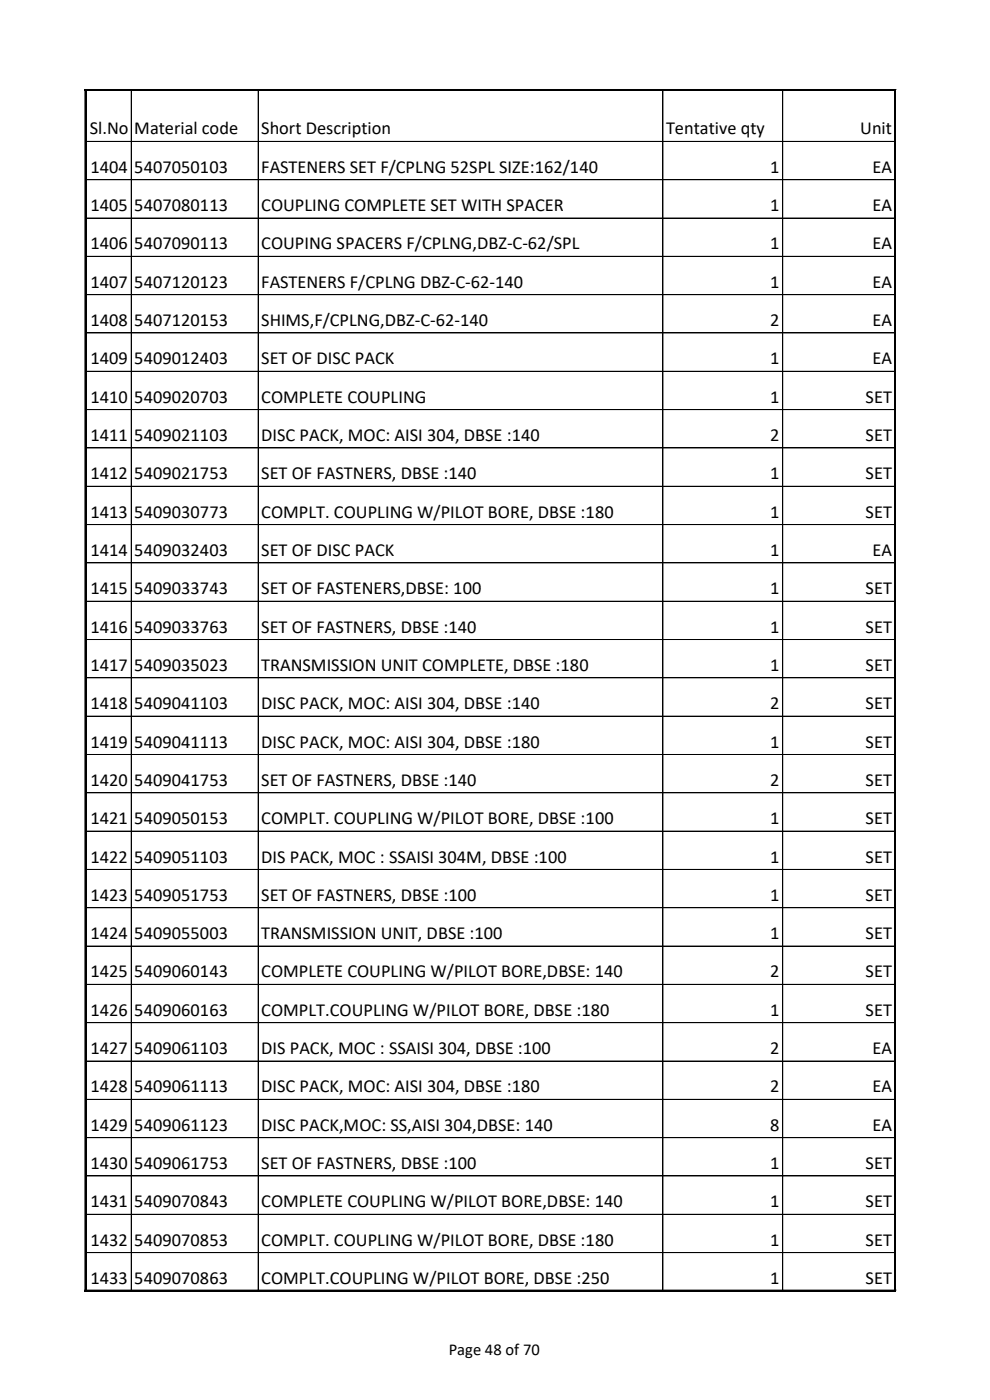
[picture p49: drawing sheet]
<svg xmlns="http://www.w3.org/2000/svg" width="210mm" height="297mm" viewBox="0 0 210 297" stroke-linecap="round" stroke-linejoin="round" font-family="sans-serif">
<defs><g id="words">
<g font-size="3.9">
<text x="19" y="28.5">Sl.No</text>
<text x="28.5" y="28.5">Material code</text>
<text x="55.4" y="28.5">Short Description</text>
<text x="141.3" y="28.5">Tentative qty</text>
<text x="182.5" y="28.5">Unit</text>
<text x="19.2" y="36.7">1404</text>
<text x="28.5" y="36.7">5407050103</text>
<text x="55.4" y="36.7">FASTENERS SET F/CPLNG 52SPL SIZE:162/140</text>
<text x="163.4" y="36.7">1</text>
<text x="185.1" y="36.7">EA</text>
<text x="19.2" y="44.8">1405</text>
<text x="28.5" y="44.8">5407080113</text>
<text x="55.4" y="44.8">COUPLING COMPLETE SET WITH SPACER</text>
<text x="163.4" y="44.8">1</text>
<text x="185.1" y="44.8">EA</text>
<text x="19.2" y="52.9">1406</text>
<text x="28.5" y="52.9">5407090113</text>
<text x="55.4" y="52.9">COUPING SPACERS F/CPLNG,DBZ-C-62/SPL</text>
<text x="163.4" y="52.9">1</text>
<text x="185.1" y="52.9">EA</text>
<text x="19.2" y="61.1">1407</text>
<text x="28.5" y="61.1">5407120123</text>
<text x="55.4" y="61.1">FASTENERS F/CPLNG DBZ-C-62-140</text>
<text x="163.4" y="61.1">1</text>
<text x="185.1" y="61.1">EA</text>
<text x="19.2" y="69.2">1408</text>
<text x="28.5" y="69.2">5407120153</text>
<text x="55.4" y="69.2">SHIMS,F/CPLNG,DBZ-C-62-140</text>
<text x="163.4" y="69.2">2</text>
<text x="185.1" y="69.2">EA</text>
<text x="19.2" y="77.3">1409</text>
<text x="28.5" y="77.3">5409012403</text>
<text x="55.4" y="77.3">SET OF DISC PACK</text>
<text x="163.4" y="77.3">1</text>
<text x="185.1" y="77.3">EA</text>
<text x="19.2" y="85.4">1410</text>
<text x="28.5" y="85.4">5409020703</text>
<text x="55.4" y="85.4">COMPLETE COUPLING</text>
<text x="163.4" y="85.4">1</text>
<text x="183.6" y="85.4">SET</text>
<text x="19.2" y="93.6">1411</text>
<text x="28.5" y="93.6">5409021103</text>
<text x="55.4" y="93.6">DISC PACK, MOC: AISI 304, DBSE :140</text>
<text x="163.4" y="93.6">2</text>
<text x="183.6" y="93.6">SET</text>
<text x="19.2" y="101.7">1412</text>
<text x="28.5" y="101.7">5409021753</text>
<text x="55.4" y="101.7">SET OF FASTNERS, DBSE :140</text>
<text x="163.4" y="101.7">1</text>
<text x="183.6" y="101.7">SET</text>
<text x="19.2" y="109.8">1413</text>
<text x="28.5" y="109.8">5409030773</text>
<text x="55.4" y="109.8">COMPLT. COUPLING W/PILOT BORE, DBSE :180</text>
<text x="163.4" y="109.8">1</text>
<text x="183.6" y="109.8">SET</text>
<text x="19.2" y="118">1414</text>
<text x="28.5" y="118">5409032403</text>
<text x="55.4" y="118">SET OF DISC PACK</text>
<text x="163.4" y="118">1</text>
<text x="185.1" y="118">EA</text>
<text x="19.2" y="126.1">1415</text>
<text x="28.5" y="126.1">5409033743</text>
<text x="55.4" y="126.1">SET OF FASTENERS,DBSE: 100</text>
<text x="163.4" y="126.1">1</text>
<text x="183.6" y="126.1">SET</text>
<text x="19.2" y="134.2">1416</text>
<text x="28.5" y="134.2">5409033763</text>
<text x="55.4" y="134.2">SET OF FASTNERS, DBSE :140</text>
<text x="163.4" y="134.2">1</text>
<text x="183.6" y="134.2">SET</text>
<text x="19.2" y="142.3">1417</text>
<text x="28.5" y="142.3">5409035023</text>
<text x="55.4" y="142.3">TRANSMISSION UNIT COMPLETE, DBSE :180</text>
<text x="163.4" y="142.3">1</text>
<text x="183.6" y="142.3">SET</text>
<text x="19.2" y="150.5">1418</text>
<text x="28.5" y="150.5">5409041103</text>
<text x="55.4" y="150.5">DISC PACK, MOC: AISI 304, DBSE :140</text>
<text x="163.4" y="150.5">2</text>
<text x="183.6" y="150.5">SET</text>
<text x="19.2" y="158.6">1419</text>
<text x="28.5" y="158.6">5409041113</text>
<text x="55.4" y="158.6">DISC PACK, MOC: AISI 304, DBSE :180</text>
<text x="163.4" y="158.6">1</text>
<text x="183.6" y="158.6">SET</text>
<text x="19.2" y="166.7">1420</text>
<text x="28.5" y="166.7">5409041753</text>
<text x="55.4" y="166.7">SET OF FASTNERS, DBSE :140</text>
<text x="163.4" y="166.7">2</text>
<text x="183.6" y="166.7">SET</text>
<text x="19.2" y="174.9">1421</text>
<text x="28.5" y="174.9">5409050153</text>
<text x="55.4" y="174.9">COMPLT. COUPLING W/PILOT BORE, DBSE :100</text>
<text x="163.4" y="174.9">1</text>
<text x="183.6" y="174.9">SET</text>
<text x="19.2" y="183">1422</text>
<text x="28.5" y="183">5409051103</text>
<text x="55.4" y="183">DIS PACK, MOC : SSAISI 304M, DBSE :100</text>
<text x="163.4" y="183">1</text>
<text x="183.6" y="183">SET</text>
<text x="19.2" y="191.1">1423</text>
<text x="28.5" y="191.1">5409051753</text>
<text x="55.4" y="191.1">SET OF FASTNERS, DBSE :100</text>
<text x="163.4" y="191.1">1</text>
<text x="183.6" y="191.1">SET</text>
<text x="19.2" y="199.2">1424</text>
<text x="28.5" y="199.2">5409055003</text>
<text x="55.4" y="199.2">TRANSMISSION UNIT, DBSE :100</text>
<text x="163.4" y="199.2">1</text>
<text x="183.6" y="199.2">SET</text>
<text x="19.2" y="207.4">1425</text>
<text x="28.5" y="207.4">5409060143</text>
<text x="55.4" y="207.4">COMPLETE COUPLING W/PILOT BORE,DBSE: 140</text>
<text x="163.4" y="207.4">2</text>
<text x="183.6" y="207.4">SET</text>
<text x="19.2" y="215.5">1426</text>
<text x="28.5" y="215.5">5409060163</text>
<text x="55.4" y="215.5">COMPLT.COUPLING W/PILOT BORE, DBSE :180</text>
<text x="163.4" y="215.5">1</text>
<text x="183.6" y="215.5">SET</text>
<text x="19.2" y="223.6">1427</text>
<text x="28.5" y="223.6">5409061103</text>
<text x="55.4" y="223.6">DIS PACK, MOC : SSAISI 304, DBSE :100</text>
<text x="163.4" y="223.6">2</text>
<text x="185.1" y="223.6">EA</text>
<text x="19.2" y="231.8">1428</text>
<text x="28.5" y="231.8">5409061113</text>
<text x="55.4" y="231.8">DISC PACK, MOC: AISI 304, DBSE :180</text>
<text x="163.4" y="231.8">2</text>
<text x="185.1" y="231.8">EA</text>
<text x="19.2" y="239.9">1429</text>
<text x="28.5" y="239.9">5409061123</text>
<text x="55.4" y="239.9">DISC PACK,MOC: SS,AISI 304,DBSE: 140</text>
<text x="163.4" y="239.9">8</text>
<text x="185.1" y="239.9">EA</text>
<text x="19.2" y="248">1430</text>
<text x="28.5" y="248">5409061753</text>
<text x="55.4" y="248">SET OF FASTNERS, DBSE :100</text>
<text x="163.4" y="248">1</text>
<text x="183.6" y="248">SET</text>
<text x="19.2" y="256.2">1431</text>
<text x="28.5" y="256.2">5409070843</text>
<text x="55.4" y="256.2">COMPLETE COUPLING W/PILOT BORE,DBSE: 140</text>
<text x="163.4" y="256.2">1</text>
<text x="183.6" y="256.2">SET</text>
<text x="19.2" y="264.3">1432</text>
<text x="28.5" y="264.3">5409070853</text>
<text x="55.4" y="264.3">COMPLT. COUPLING W/PILOT BORE, DBSE :180</text>
<text x="163.4" y="264.3">1</text>
<text x="183.6" y="264.3">SET</text>
<text x="19.2" y="272.4">1433</text>
<text x="28.5" y="272.4">5409070863</text>
<text x="55.4" y="272.4">COMPLT.COUPLING W/PILOT BORE, DBSE :250</text>
<text x="163.4" y="272.4">1</text>
<text x="183.6" y="272.4">SET</text>
</g>
<text font-size="3.5" x="95.2" y="287.5">Page 48 of 70</text>
</g></defs>
<g fill="none" stroke="#000" stroke-width=".21">
<path d="M27.8 19.3v10.7M54.8 19.3v10.7M140.6 19.3v10.7M166 19.3v10.7M189.8 19v255M189.9 19.3v10.7M190.1 19h-172.1v255M18.3 30h171.6M18.3 38.1h171.6M27.8 30.1v243.7M54.8 30.1v243.7M140.6 30.1v243.7"/>
<path d="M166 30.1v243.7M189.9 30.1v243.7l-171.6 .1M18.3 46.3h171.6M18.3 54.4h171.6M18.3 62.5h171.6M18.3 70.6h171.6M18.3 78.8h171.6M18.3 86.9h171.6M18.3 95h171.6M18.3 103.2h171.6M18.3 119.4h171.6M189.9 111.3h-171.6"/>
<path d="M18.3 127.5h171.6M18.3 135.7h171.6M18.3 151.9h171.6M189.9 143.8h-171.6M18.3 160.1h171.6M18.3 168.2h171.6M18.3 176.3h171.6M18.3 184.4h171.6M18.3 192.6h171.6M18.3 200.7h171.6M18.3 208.8h171.6M18.3 217h171.6"/>
<path d="M18.3 225.1h171.6M18.3 233.2h171.6M18.3 241.4h171.6M18.3 249.5h171.6M189.9 257.6h-171.6M18 273.7h172.1M189.9 265.7h-171.6"/>
</g>
<path d="M18 19.1h172.1M18.2 19v255M189.9 19v255M18 273.8h172.1" fill="none" stroke="#000" stroke-width=".34"/>
<use href="#words"/>
</svg>
